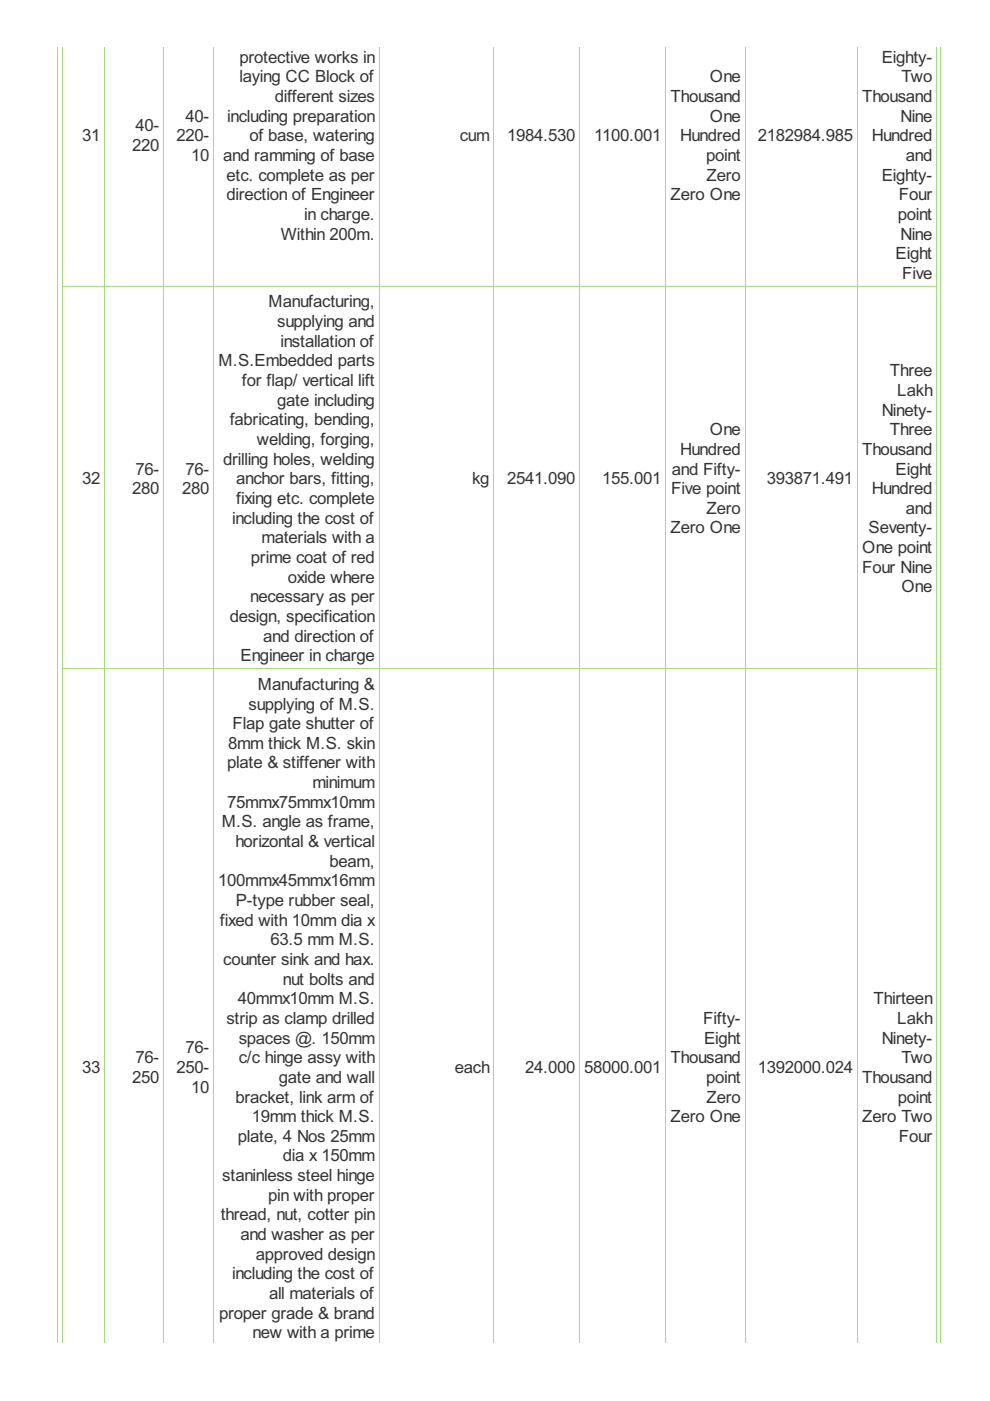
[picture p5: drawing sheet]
<svg xmlns="http://www.w3.org/2000/svg" width="210mm" height="297mm" viewBox="0 0 210 297" stroke-linecap="round" stroke-linejoin="round" font-family="sans-serif">
<defs><g id="words">
<g font-size="4" fill="#333">
<text x="50.8" y="13.3">protective works in</text>
<text x="50.8" y="17.5">laying CC Block of</text>
<text x="150.5" y="17.5">One</text>
<text x="186.9" y="13.3">Eighty-</text>
<text x="191.1" y="17.5">Two</text>
<text x="58.2" y="21.6">different sizes</text>
<text x="142.2" y="21.6">Thousand</text>
<text x="182.8" y="21.6">Thousand</text>
<text x="17.5" y="30">31</text>
<text x="28.7" y="27.9">40-</text>
<text x="37.4" y="30">220-</text>
<text x="39.3" y="25.8">40-</text>
<text x="48.2" y="25.8">including preparation</text>
<text x="52.9" y="30">of base, watering</text>
<text x="97.5" y="30">cum</text>
<text x="107.6" y="30">1984.530</text>
<text x="126" y="30">1100.001</text>
<text x="144.2" y="30">Hundred</text>
<text x="150.5" y="25.8">One</text>
<text x="160.7" y="30">2182984.985</text>
<text x="184.9" y="30">Hundred</text>
<text x="190.9" y="25.8">Nine</text>
<text x="28" y="32">220</text>
<text x="40.5" y="34.1">10</text>
<text x="47.3" y="34.1">and ramming of base</text>
<text x="149.7" y="34.1">point</text>
<text x="192.1" y="34.1">and</text>
<text x="48" y="38.3">etc. complete as per</text>
<text x="149.8" y="38.3">Zero</text>
<text x="186.9" y="38.3">Eighty-</text>
<text x="48" y="42.5">direction of Engineer</text>
<text x="64.5" y="46.6">in charge.</text>
<text x="142.2" y="42.5">Zero One</text>
<text x="190.4" y="46.6">point</text>
<text x="190.6" y="42.5">Four</text>
<text x="59.5" y="50.8">Within 200m.</text>
<text x="190.9" y="50.8">Nine</text>
<text x="189.9" y="55">Eight</text>
<text x="191.3" y="59.1">Five</text>
<text x="56.9" y="65.2">Manufacturing,</text>
<text x="58.8" y="69.4">supplying and</text>
<text x="46.3" y="77.7">M.S.Embedded parts</text>
<text x="59.5" y="73.5">installation of</text>
<text x="51.3" y="81.9">for flap/ vertical lift</text>
<text x="188.7" y="79.8">Three</text>
<text x="190.2" y="83.9">Lakh</text>
<text x="58.8" y="86">gate including</text>
<text x="186.9" y="88.1">Ninety-</text>
<text x="48.7" y="90.2">fabricating, bending,</text>
<text x="54.4" y="94.4">welding, forging,</text>
<text x="150.5" y="92.3">One</text>
<text x="188.7" y="92.3">Three</text>
<text x="28.7" y="100.6">76-</text>
<text x="39.3" y="100.6">76-</text>
<text x="47.3" y="98.5">drilling holes, welding</text>
<text x="142.4" y="100.6">and Fifty-</text>
<text x="144.2" y="96.4">Hundred</text>
<text x="182.8" y="96.4">Thousand</text>
<text x="189.9" y="100.6">Eight</text>
<text x="17.5" y="102.7">32</text>
<text x="28" y="104.8">280</text>
<text x="38.6" y="104.8">280</text>
<text x="50.1" y="102.7">anchor bars, fitting,</text>
<text x="50.1" y="106.9">fixing etc. complete</text>
<text x="100.1" y="102.7">kg</text>
<text x="107.6" y="102.7">2541.090</text>
<text x="127.7" y="102.7">155.001</text>
<text x="142.3" y="104.8">Five point</text>
<text x="162.6" y="102.7">393871.491</text>
<text x="184.9" y="104.8">Hundred</text>
<text x="49.2" y="111">including the cost of</text>
<text x="142.2" y="113.1">Zero One</text>
<text x="149.8" y="108.9">Zero</text>
<text x="184.2" y="113.1">Seventy-</text>
<text x="192.1" y="108.9">and</text>
<text x="53.2" y="119.4">prime coat of red</text>
<text x="55.5" y="115.2">materials with a</text>
<text x="182.8" y="117.3">One point</text>
<text x="61" y="123.5">oxide where</text>
<text x="182.8" y="121.4">Four Nine</text>
<text x="191.1" y="125.6">One</text>
<text x="48.7" y="131.9">design, specification</text>
<text x="53" y="127.7">necessary as per</text>
<text x="55.8" y="136">and direction of</text>
<text x="51" y="140.2">Engineer in charge</text>
<text x="54.7" y="146.3">Manufacturing &amp;</text>
<text x="49.3" y="154.6">Flap gate shutter of</text>
<text x="52.7" y="150.4">supplying of M.S.</text>
<text x="48.4" y="158.8">8mm thick M.S. skin</text>
<text x="48.2" y="162.9">plate &amp; stiffener with</text>
<text x="66.2" y="167.1">minimum</text>
<text x="48.2" y="171.3">75mmx75mmx10mm</text>
<text x="47" y="175.4">M.S. angle as frame,</text>
<text x="49.9" y="179.6">horizontal &amp; vertical</text>
<text x="69.9" y="183.8">beam,</text>
<text x="46.3" y="187.9">100mmx45mmx16mm</text>
<text x="46.6" y="196.3">fixed with 10mm dia x</text>
<text x="50" y="192.1">P-type rubber seal,</text>
<text x="57.4" y="200.4">63.5 mm M.S.</text>
<text x="47.3" y="204.6">counter sink and hax.</text>
<text x="60" y="208.8">nut bolts and</text>
<text x="50.4" y="212.9">40mmx10mm M.S.</text>
<text x="185.2" y="212.9">Thirteen</text>
<text x="48" y="217.1">strip as clamp drilled</text>
<text x="50.6" y="221.3">spaces @. 150mm</text>
<text x="149.1" y="217.1">Fifty-</text>
<text x="149.3" y="221.3">Eight</text>
<text x="186.9" y="221.3">Ninety-</text>
<text x="190.2" y="217.1">Lakh</text>
<text x="17.5" y="227.5">33</text>
<text x="28.7" y="225.4">76-</text>
<text x="37.4" y="227.5">250-</text>
<text x="39.3" y="223.3">76-</text>
<text x="50.6" y="225.4">c/c hinge assy with</text>
<text x="96.4" y="227.5">each</text>
<text x="111.4" y="227.5">24.000</text>
<text x="123.9" y="227.5">58000.001</text>
<text x="142.2" y="225.4">Thousand</text>
<text x="160.7" y="227.5">1392000.024</text>
<text x="191.1" y="225.4">Two</text>
<text x="28" y="229.6">250</text>
<text x="40.5" y="231.7">10</text>
<text x="49.9" y="233.8">bracket, link arm of</text>
<text x="59.1" y="229.6">gate and wall</text>
<text x="149.7" y="229.6">point</text>
<text x="149.8" y="233.8">Zero</text>
<text x="182.8" y="229.6">Thousand</text>
<text x="190.4" y="233.8">point</text>
<text x="53.4" y="237.9">19mm thick M.S.</text>
<text x="142.2" y="237.9">Zero One</text>
<text x="182.8" y="237.9">Zero Two</text>
<text x="50.4" y="242.1">plate, 4 Nos 25mm</text>
<text x="190.6" y="242.1">Four</text>
<text x="47.1" y="250.4">staninless steel hinge</text>
<text x="60" y="246.3">dia x 150mm</text>
<text x="56.9" y="254.6">pin with proper</text>
<text x="46.8" y="258.8">thread, nut, cotter pin</text>
<text x="51" y="262.9">and washer as per</text>
<text x="54.3" y="267.1">approved design</text>
<text x="49.2" y="271.2">including the cost of</text>
<text x="57" y="275.4">all materials of</text>
<text x="46.4" y="279.6">proper grade &amp; brand</text>
<text x="53.6" y="283.7">new with a prime</text>
</g>
</g></defs>
<g fill="none" stroke="#a8da7f" stroke-width=".21">
<path d="M12.2 9.9v274.8M13.2 9.9v274.8M22.2 9.9v274.8M34.7 9.9v274.8M45.3 9.9v274.8M80.4 9.9v274.8M104.7 9.9v274.8M122.9 9.9v274.8M141.1 9.9v274.8M158 9.9v274.8M181.8 9.9v274.8M198.6 9.9v274.8"/>
<path d="M199.5 9.9v274.8M13.1 60.8h185.6M13.1 141.8h185.6"/>
</g>
<use href="#words"/>
</svg>
